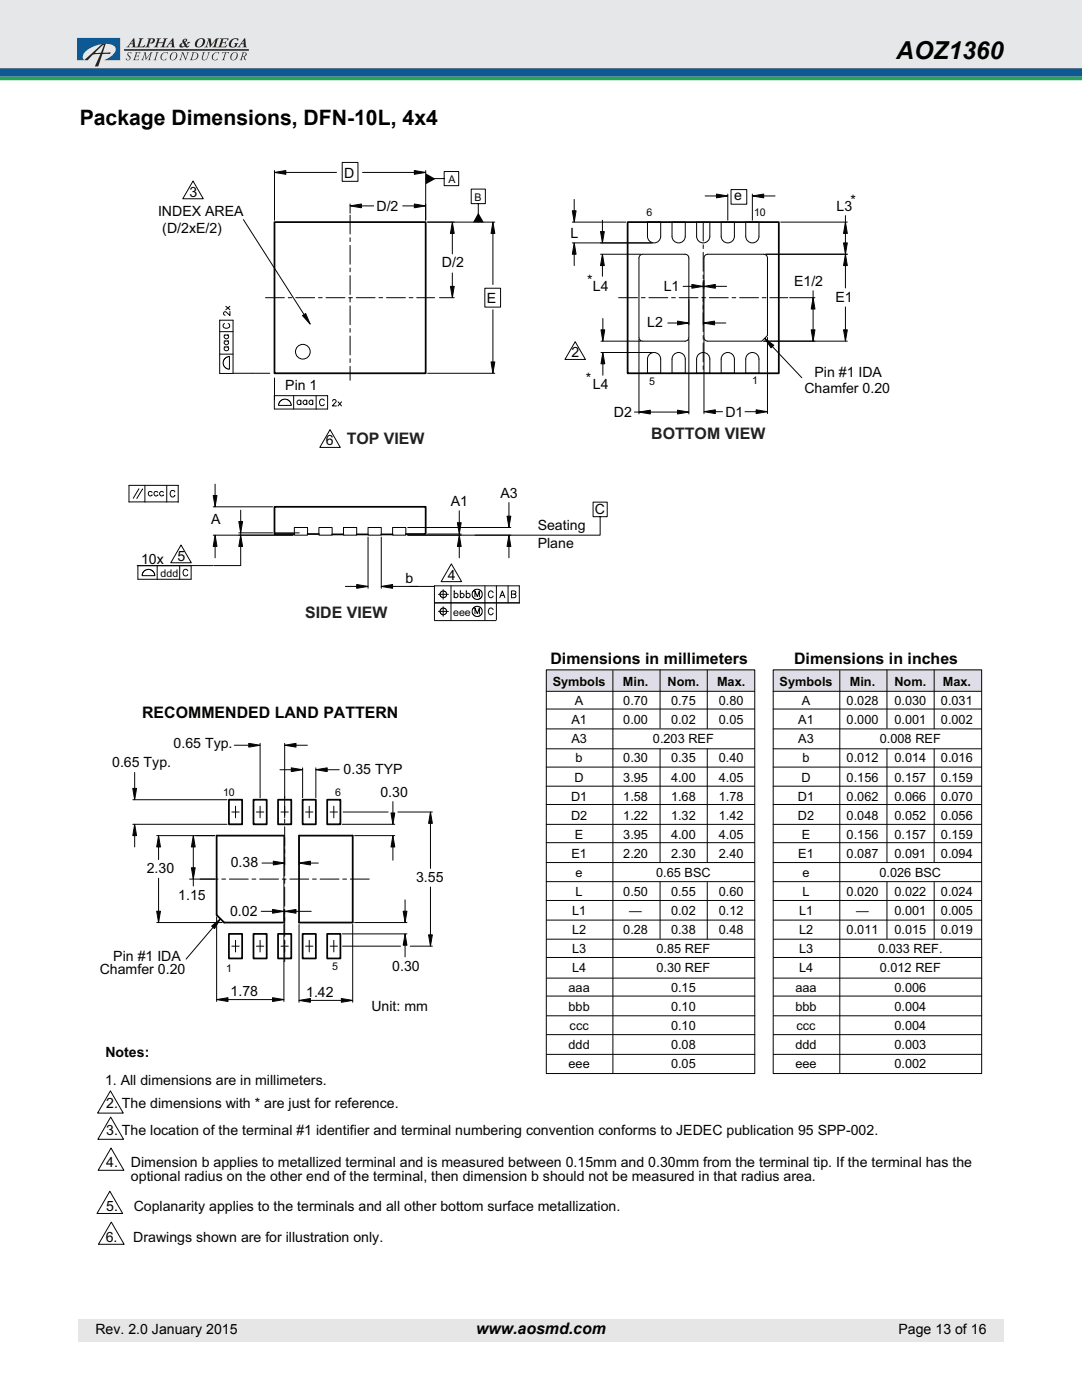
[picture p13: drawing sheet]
<svg xmlns="http://www.w3.org/2000/svg" width="216mm" height="279mm" viewBox="0 0 216 279" stroke-linecap="round" stroke-linejoin="round" font-family="sans-serif">
<defs><g id="words">
<text font-size="4.9" x="178.8" y="11.7">AOZ1360</text>
<text font-size="4.2" x="15.9" y="25">Package Dimensions, DFN-10L, 4x4</text>
<g font-size="3.2" fill="#231f20">
<text x="69.2" y="88.6">TOP VIEW</text>
<text x="130" y="87.6">BOTTOM VIEW</text>
<text x="60.9" y="123.3">SIDE VIEW</text>
</g>
<g font-size="3.2" fill="#040503">
<text x="109.8" y="132.5">Dimensions in millimeters</text>
<text x="158.5" y="132.5">Dimensions in inches</text>
<text x="28.4" y="143.4">RECOMMENDED LAND PATTERN</text>
</g>
<text font-size="3.2" x="95" y="266.2">www.aosmd.com</text>
<g font-size="2.8" fill="#040503">
<text x="68.7" y="35.4">D</text>
<text x="37.8" y="39.3">3</text>
<text x="146.5" y="40">e</text>
<text x="169.7" y="40.9">*</text>
<text x="31.5" y="43.2">INDEX AREA</text>
<text x="32.4" y="46.5">(D/2xE/2)</text>
<text x="75.1" y="42.1">D/2</text>
<text x="113.8" y="47.4">L</text>
<text x="166.9" y="42.2">L3</text>
<text x="88.2" y="53.4">D/2</text>
<text x="117.2" y="56.8">*</text>
<text x="118.3" y="58">L4</text>
<text x="132.4" y="58">L1</text>
<text x="158.4" y="57">E1/2</text>
<text x="97.1" y="60.5">E</text>
<text x="129.2" y="65.4">L2</text>
<text x="166.7" y="60.2">E1</text>
<text x="114" y="71.3">2</text>
<text x="56.9" y="77.8">Pin 1</text>
<text x="116.9" y="76.4">*</text>
<text x="118.3" y="77.6">L4</text>
<text x="162.5" y="75.3">Pin #1 IDA</text>
<text x="122.5" y="83.1">D2</text>
<text x="144.7" y="83.3">D1</text>
<text x="160.5" y="78.3">Chamfer 0.20</text>
<text x="65" y="88.9">6</text>
<text x="89.9" y="101">A1</text>
<text x="99.9" y="99.3">A3</text>
<text x="42.1" y="104.7">A</text>
<text x="107.3" y="105.8">Seating</text>
<text x="118.7" y="102.5">C</text>
<text x="28.2" y="112.5">10x</text>
<text x="35.4" y="111.9">5</text>
<text x="107.3" y="109.3">Plane</text>
<text x="80.9" y="116.3">b</text>
<text x="89.3" y="115.7">4</text>
<text x="34.6" y="149.2">0.65 Typ.</text>
<text x="22.4" y="153.1">0.65 Typ.</text>
<text x="68.6" y="154.5">0.35 TYP</text>
<text x="75.9" y="159">0.30</text>
<text x="46" y="173">0.38</text>
<text x="29.3" y="174.2">2.30</text>
<text x="35.6" y="179.6">1.15</text>
<text x="83" y="176">3.55</text>
<text x="45.9" y="182.8">0.02</text>
<text x="22.6" y="191.7">Pin #1 IDA</text>
<text x="19.9" y="194.4">Chamfer 0.20</text>
<text x="78.3" y="193.7">0.30</text>
<text x="46" y="198.7">1.78</text>
<text x="61.1" y="198.9">1.42</text>
<text x="74.1" y="201.7">Unit: mm</text>
<text x="21" y="211">Notes:</text>
<text x="21" y="216.6">1. All dimensions are in millimeters.</text>
<text x="21.2" y="221.1">2. The dimensions with * are just for reference.</text>
<text x="21.2" y="226.5">3. The location of the terminal #1 identifier and terminal numbering convention conforms to JEDEC publication 95 SPP-002.</text>
<text x="21.2" y="232.9">4.</text>
<text x="26.1" y="232.9">Dimension b applies to metallized terminal and is measured between 0.15mm and 0.30mm from the terminal tip. If the terminal has the</text>
<text x="26.1" y="235.6">optional radius on the other end of the terminal, then dimension b should not be measured in that radius area.</text>
<text x="21.2" y="241.7">5.</text>
<text x="26.7" y="241.7">Coplanarity applies to the terminals and all other bottom surface metallization.</text>
<text x="21.1" y="247.8">6.</text>
<text x="26.6" y="247.8">Drawings shown are for illustration only.</text>
</g>
<g font-size="2.8">
<text x="19" y="266.2">Rev. 2.0 January 2015</text>
<text x="179.3" y="266.2">Page 13 of 16</text>
</g>
<g font-size="2.5" fill="#040503">
<text x="110.3" y="136.9">Symbols</text>
<text x="124.3" y="136.9">Min.</text>
<text x="133.2" y="136.9">Nom.</text>
<text x="143.1" y="136.9">Max.</text>
<text x="155.6" y="136.9">Symbols</text>
<text x="169.6" y="136.9">Min.</text>
<text x="178.5" y="136.9">Nom.</text>
<text x="188.1" y="136.9">Max.</text>
<text x="114.7" y="140.7">A</text>
<text x="124.4" y="140.7">0.70</text>
<text x="133.9" y="140.7">0.75</text>
<text x="143.4" y="140.7">0.80</text>
<text x="160" y="140.7">A</text>
<text x="168.9" y="140.7">0.028</text>
<text x="178.5" y="140.7">0.030</text>
<text x="187.8" y="140.7">0.031</text>
<text x="114" y="144.5">A1</text>
<text x="114" y="148.3">A3</text>
<text x="124.4" y="144.5">0.00</text>
<text x="130.3" y="148.3">0.203 REF</text>
<text x="133.9" y="144.5">0.02</text>
<text x="143.4" y="144.5">0.05</text>
<text x="159.3" y="144.5">A1</text>
<text x="159.3" y="148.3">A3</text>
<text x="168.9" y="144.5">0.000</text>
<text x="175.6" y="148.3">0.008 REF</text>
<text x="178.5" y="144.5">0.001</text>
<text x="187.8" y="144.5">0.002</text>
<text x="114.7" y="156">D</text>
<text x="114.9" y="152.2">b</text>
<text x="124.4" y="152.2">0.30</text>
<text x="124.4" y="156">3.95</text>
<text x="133.9" y="152.2">0.35</text>
<text x="133.9" y="156">4.00</text>
<text x="143.4" y="152.2">0.40</text>
<text x="143.4" y="156">4.05</text>
<text x="159.9" y="156">D</text>
<text x="160.1" y="152.2">b</text>
<text x="168.9" y="152.2">0.012</text>
<text x="168.9" y="156">0.156</text>
<text x="178.5" y="152.2">0.014</text>
<text x="178.5" y="156">0.157</text>
<text x="187.8" y="152.2">0.016</text>
<text x="187.8" y="156">0.159</text>
<text x="113.9" y="159.8">D1</text>
<text x="124.4" y="159.8">1.58</text>
<text x="133.9" y="159.8">1.68</text>
<text x="143.4" y="159.8">1.78</text>
<text x="159.2" y="159.8">D1</text>
<text x="168.9" y="159.8">0.062</text>
<text x="178.5" y="159.8">0.066</text>
<text x="187.8" y="159.8">0.070</text>
<text x="113.9" y="163.6">D2</text>
<text x="114.7" y="167.4">E</text>
<text x="124.4" y="163.6">1.22</text>
<text x="124.4" y="167.4">3.95</text>
<text x="133.9" y="163.6">1.32</text>
<text x="133.9" y="167.4">4.00</text>
<text x="143.4" y="163.6">1.42</text>
<text x="143.4" y="167.4">4.05</text>
<text x="159.2" y="163.6">D2</text>
<text x="160" y="167.4">E</text>
<text x="168.9" y="163.6">0.048</text>
<text x="168.9" y="167.4">0.156</text>
<text x="178.5" y="163.6">0.052</text>
<text x="178.5" y="167.4">0.157</text>
<text x="187.8" y="163.6">0.056</text>
<text x="187.8" y="167.4">0.159</text>
<text x="114" y="171.2">E1</text>
<text x="124.4" y="171.2">2.20</text>
<text x="133.9" y="171.2">2.30</text>
<text x="143.4" y="171.2">2.40</text>
<text x="159.3" y="171.2">E1</text>
<text x="168.9" y="171.2">0.087</text>
<text x="178.5" y="171.2">0.091</text>
<text x="187.8" y="171.2">0.094</text>
<text x="114.9" y="175">e</text>
<text x="114.9" y="178.8">L</text>
<text x="124.4" y="178.8">0.50</text>
<text x="130.9" y="175">0.65 BSC</text>
<text x="133.9" y="178.8">0.55</text>
<text x="143.4" y="178.8">0.60</text>
<text x="160.1" y="175">e</text>
<text x="160.1" y="178.8">L</text>
<text x="168.9" y="178.8">0.020</text>
<text x="175.5" y="175">0.026 BSC</text>
<text x="178.5" y="178.8">0.022</text>
<text x="187.8" y="178.8">0.024</text>
<text x="114.2" y="182.6">L1</text>
<text x="125.6" y="182.6">—</text>
<text x="133.9" y="182.6">0.02</text>
<text x="143.4" y="182.6">0.12</text>
<text x="159.4" y="182.6">L1</text>
<text x="170.8" y="182.6">—</text>
<text x="178.5" y="182.6">0.001</text>
<text x="187.8" y="182.6">0.005</text>
<text x="114.2" y="186.4">L2</text>
<text x="114.2" y="190.3">L3</text>
<text x="124.4" y="186.4">0.28</text>
<text x="131" y="190.3">0.85 REF</text>
<text x="133.9" y="186.4">0.38</text>
<text x="143.4" y="186.4">0.48</text>
<text x="159.4" y="186.4">L2</text>
<text x="159.4" y="190.3">L3</text>
<text x="168.9" y="186.4">0.011</text>
<text x="175.2" y="190.3">0.033 REF.</text>
<text x="178.5" y="186.4">0.015</text>
<text x="187.8" y="186.4">0.019</text>
<text x="113.5" y="197.9">aaa</text>
<text x="114.2" y="194.1">L4</text>
<text x="131" y="194.1">0.30 REF</text>
<text x="133.9" y="197.9">0.15</text>
<text x="158.7" y="197.9">aaa</text>
<text x="159.4" y="194.1">L4</text>
<text x="175.6" y="194.1">0.012 REF</text>
<text x="178.5" y="197.9">0.006</text>
<text x="113.5" y="201.7">bbb</text>
<text x="133.9" y="201.7">0.10</text>
<text x="158.7" y="201.7">bbb</text>
<text x="178.5" y="201.7">0.004</text>
<text x="113.5" y="209.3">ddd</text>
<text x="113.7" y="205.5">ccc</text>
<text x="133.9" y="205.5">0.10</text>
<text x="133.9" y="209.3">0.08</text>
<text x="158.7" y="209.3">ddd</text>
<text x="158.9" y="205.5">ccc</text>
<text x="178.5" y="205.5">0.004</text>
<text x="178.5" y="209.3">0.003</text>
<text x="113.5" y="213.1">eee</text>
<text x="133.9" y="213.1">0.05</text>
<text x="158.7" y="213.1">eee</text>
<text x="178.5" y="213.1">0.002</text>
</g>
<g font-size="2.1" fill="#040503">
<text x="89.5" y="36.6">A</text>
<text x="94.7" y="40">B</text>
<text x="129" y="43.2">6</text>
<text x="150.5" y="43.1">10</text>
<text x="129.5" y="76.8">5</text>
<text x="150.1" y="76.7">1</text>
<text x="32" y="115.1">ddd</text>
<text x="90.4" y="122.9">eee</text>
<text x="44.5" y="158.8">10</text>
<text x="66.9" y="158.9">6</text>
<text x="45.1" y="193.9">1</text>
<text x="66.3" y="193.6">5</text>
</g>
</g></defs>
<path d="M-.1 14.4h216" fill="none" stroke="#0d5994" stroke-width="1.8" stroke-linecap="butt"/>
<path d="M-.1 -.1h216v13.7h-216z" fill="#e6e7e9"/>
<g fill="#232122">
<path d="M27.7 7.6h.9a1.05 1.05 0 0 0-.5 1l-.3 .7h.7l.5-.4-.2 .5h-1.7a.6 .6 0 0 0 .5-.6l.3-1z"/>
<path d="M29.5 7.6l.4 .1a.68 .68 0 0 1 1 .3l-.4 .6a.32 .32 0 0 1-.3 .1 .32 .32 0 0 1-.2-.2 .36 .36 0 0 0 .5-.3 .36 .36 0 0 0-.4-.3l-.5 1.4h.3v.1l-.9 .1 .1-.2a1.91 1.91 0 0 0 .6-1.5l-.3-.1z"/>
<path d="M31.3 7.7h.9l-.4 .1-.1 .7 .9-.1 .2-.6-.2-.1h.9l-.4 .2-.4 1.4 .2 .1h-.9l.3-.1 .2-.7h-.1h-.8l-.2 .7 .2 .1h-.9l.3-.1 .3-1 .1-.5z"/>
<path d="M41.4 7.7h.6l.2 1.2 .8-1.1a.48 .48 0 0 1 .7-.1l-.3 .2-.4 1.4 .2 .2-.9-.1 .4-.2 .3-1.2-1.1 1.5h-.1l-.1-1.5-.4 1.2 .2 .3h-.7l.4-.4 .3-1 .1-.3z"/>
<path d="M43.9 7.7h1.7l-.1 .4-.2-.3h-.7l-.3 .7h.5l.4-.3-.2 .7-.2-.3h-.5l-.1 .7a1.17 1.17 0 0 0 1.1-.4l-.2 .6h-1.7l.4-.3 .4-1.3-.3-.1z"/>
<path d="M46.1 8a1.31 1.31 0 0 1 1.5-.2l-.2 .3a.58 .58 0 0 0-.6-.3 .58 .58 0 0 0-.5 .4 .66 .66 0 0 0 .1 1.2 .49 .49 0 0 0 .6-.6l-.2-.2h.8l-.2 .1a.94 .94 0 0 1-.8 .8 .94 .94 0 0 1-1-.6l.1-.4z"/>
<path d="M25.5 10.5h.7l-.1 .3a.31 .31 0 0 0-.3-.3 .31 .31 0 0 0-.3 .3 .31 .31 0 0 0 .3 .3 .49 .49 0 0 1 .1 .8 .49 .49 0 0 1-.8-.2l.1-.1a.35 .35 0 0 0 .5 .3 .35 .35 0 0 0 0-.6 .49 .49 0 0 1-.2-.8z"/>
<path d="M27 10.4h1l-.1 .4-.1-.3h-.5l-.1 .6 .5-.1-.1 .4-.1-.2h-.4l-.1 .4-.1 .2 .2 .1h.4l.2-.2-.1 .3h-1.1l.3-.2 .3-1.2z"/>
<path d="M28.7 10.4h.4l.1 1.2 .9-1.2h.4l-.2 .2-.3 1-.1 .3 .2 .1h-.6l.2-.1 .4-1.2-1 1.3-.2-1.3-.4 1.2 .2 .1h-.5l.2-.2 .4-1.1z"/>
<path d="M31.1 10.4l.6 .1-.2 .1-.4 1.1-.1 .2 .2 .1h-.6l.3-.2 .3-1.2z"/>
<path d="M32.4 10.7l.4-.3h.5l.2 .1-.1 .2a.61 .61 0 0 0-.7-.2 .61 .61 0 0 0-.4 .6 .54 .54 0 0 0 .2 .8 .54 .54 0 0 0 .7-.3 .62 .62 0 0 1-.5 .5 .62 .62 0 0 1-.6-.4l-.1-.5z"/>
<path d="M36.2 10.4h.4l.5 1.3 .3-1.1-.2-.1h.6l-.3 .1-.4 1.4-.7-1.4-.3 1.3 .2 .1h-.6l.3-.2 .3-1v-.3z"/>
<path d="M40.4 10.4l.6 .1-.3 .1-.2 .7a.45 .45 0 0 0 .3 .7 .45 .45 0 0 0 .5-.5l.3-.9-.2-.1 .5-.1-.2 .3a1.24 1.24 0 0 1-.9 1.3 .45 .45 0 0 1-.5-.1 .45 .45 0 0 1 0-.5l.2-.8z"/>
<path d="M42.6 10.7l.6-.3 .6 .1-.2 .3v-.2a.79 .79 0 0 0-1 .3 .79 .79 0 0 0 .2 1.1l.4-.1 .3-.3a.62 .62 0 0 1-.7 .4 .62 .62 0 0 1-.5-.4v-.4z"/>
<path d="M44.4 10.4h1.3l-.1 .4-.1-.3h-.4l-.4 1.4 .2 .1h-.6l.2-.2 .4-1.2-.4-.1-.2 .2z"/>
<path d="M26.7 7.6h.1l.1 1.4 .2 .5-.9-.1 .3-.1v-.5h-.5l-.3 .5h.2v.1l-.7 .1 .3-.3zM26.4 8.1l-.3 .6h.4z"/>
<path d="M34.4 7.6h.2l.1 1.6 .2 .3-.9-.1 .3-.1v-.5h-.5l-.3 .5 .2 .1-.7 .1 .3-.3zM34.2 8.1l-.3 .6h.4z"/>
<path d="M36.5 7.9a.41 .41 0 0 1 .5-.2 .41 .41 0 0 1 .3 .5l-.4 .2 .3 .5 .3-.3-.1-.2h.6l-.8 .6 .2 .2h.4a.5 .5 0 0 1-.9 .1 .62 .62 0 0 1-.6 .2 .62 .62 0 0 1-.5-.4l.2-.4 .5-.2-.1-.3zM36.3 8.7a.31 .31 0 0 0 0 .5 .31 .31 0 0 0 .5-.1l-.3-.5zM36.8 7.9a.18 .18 0 0 0 0 .3 .18 .18 0 0 0 .3-.1l-.1-.2z"/>
<path d="M39.3 8a.94 .94 0 0 1 1.6 .1 1.22 1.22 0 0 1-.6 1.2 1.22 1.22 0 0 1-1.4-.2 1.16 1.16 0 0 1 .4-1.1zM39.7 7.9l-.3 .6a.53 .53 0 0 0 .1 .8 .53 .53 0 0 0 .8-.3 .97 .97 0 0 0 .1-1.2h-.4z"/>
<path d="M48.8 7.6h.1l.1 1a.6 .6 0 0 0 .3 .8h-1l.3-.1v-.5h-.5l-.3 .5 .2 .1-.7 .1 .4-.3zM48.6 8.1l-.4 .6h.4z"/>
<path d="M34.3 10.6a.7 .7 0 0 1 1 .1 .7 .7 0 0 1-.2 1 .7 .7 0 0 1-1.1 .2 .7 .7 0 0 1 .1-1.1zM34.5 10.6a.76 .76 0 0 0 0 1.4 .91 .91 0 0 0 .4-1.5z"/>
<path d="M38.3 10.5a.85 .85 0 0 1 .9 0 .85 .85 0 0 1 .4 .8 1.29 1.29 0 0 1-1.7 .7l.2-.1 .3-1.2zM38.7 10.5l-.4 1.3a.73 .73 0 0 0 .9-.3 .73 .73 0 0 0-.3-1z"/>
<path d="M46.3 10.6a.73 .73 0 0 1 1.1 .2 .73 .73 0 0 1-.4 1.1 .73 .73 0 0 1-1-.3 .73 .73 0 0 1 .3-1zM46.5 10.6a.75 .75 0 0 0-.4 .7 .75 .75 0 0 0 .4 .7 .9 .9 0 0 0 .5-1.5z"/>
<path d="M48.3 10.5l.5-.1a.41 .41 0 0 1 .4 .5 .41 .41 0 0 1-.4 .4l.3 .7-.3-.1-.3-.6-.3 .5 .2 .2h-.6l.2-.2 .4-1.2zM48.6 10.5l-.2 .6a.34 .34 0 0 0 .6-.1 .34 .34 0 0 0-.4-.5z"/>
<path d="M19.3 10.2l1.5-1.3-.7 1.6h-1.1zM16.8 12h.7l.2-.2a2.04 2.04 0 0 1 2.3-1l-1.1 2.5h.7l.8-2.5h1.5l.2-.4-1.6 .1 .6-1.8-.8 .1z"/>
</g>
<path d="M24.8 10h24.8" fill="none" stroke="#232122" stroke-width=".32"/>
<path d="M15.4 7.6h8.6v4.4h-3.2a3.1 3.1 0 0 0 2.3-2.3 1.85 1.85 0 0 0-2.2-.9 5.3 5.3 0 0 0-4.3 2.2l-.1 .6 .3 .4h-1.4z" fill="#18508f"/>
<path d="M-.1 15.7h216" fill="none" stroke="#20a656" stroke-width=".71" stroke-linecap="butt"/>
<path d="M15.6 263.2h184.6v4.5h-184.6z" fill="#e6e6e6"/>
<path d="M19.3 32.3h176.7v216.5h-176.7z" fill="#fff"/>
<path d="M38.5 36.1l2.1 3.6h-4.1zM114.8 68.2l2 3.5h-4.1zM65.9 85.8l2 3.5h-4.1zM36.1 108.8l2.1 3.5h-4.1zM90.1 112.5l2 3.6h-4.1zM22 217.7l2.6 4.4h-5.1zM21.9 237.7l2.6 4.5h-5.1zM22.1 222.9l2.6 4.5h-5.2zM22.2 229.1l2.5 4.5h-5.1zM22.2 243.9l2.6 4.4h-5.2z" fill="none" stroke="#040503" stroke-width=".2"/>
<g fill="#040503">
<path d="M95.4 42.5l1.1 1.9h-2.1z"/>
<path d="M85 34.6l1.9 1.1-1.9 1.1z"/>
</g>
<g fill="none" stroke="#040503" stroke-width=".2">
<path d="M85.3 44.3h13.4M95.4 40.6h1.4v-2.9h-2.8v2.9h1.4v3.7M85.3 74.5h13.4M98.4 61.8v11.1M27.7 97.5l-1.1 1.9M28.4 97.6l-1.1 1.9M28.9 96.9v3.3M30.4 98.3a.42 .42 0 0 0-.7-.1 .42 .42 0 0 0 0 .6 .42 .42 0 0 0 .7 0M31.5 98.3a.42 .42 0 0 0-.6-.1 .42 .42 0 0 0 0 .6 .42 .42 0 0 0 .6 0M32.6 98.3a.42 .42 0 0 0-.6-.1 .42 .42 0 0 0 0 .6 .42 .42 0 0 0 .6 0M33.3 96.9v3.3M34.9 98.2a.53 .53 0 0 0-.8-.3 .53 .53 0 0 0-.2 .8 .48 .48 0 0 0 .4 .5 .48 .48 0 0 0 .6-.3"/>
<path d="M35.6 96.9v3.3h-9.9M35.6 96.9h-9.9v3.3M58.7 105.3h2.7v1.5h-2.7z"/>
</g>
<path d="M58.7 106.6h-3.9v-5.5h30.1v5.5h-3.9M61.4 106.6h2.2M71.2 106.7h2.2M76.1 106.7h2.2" fill="none" stroke="#040503" stroke-width=".35"/>
<path d="M98.4 44.3l.3 2.3h-.7z" fill="#040503"/>
<path d="M98.4 44.3l.3 2.3h-.7z" fill="none" stroke="#040503" stroke-width=".2"/>
<path d="M98 72.2h.7l-.3 2.3z" fill="#040503"/>
<path d="M85.3 44.3h5.3M87.7 59.4h2.9M90.3 54.5v3.1M98 72.2h.7l-.3 2.3z" fill="none" stroke="#040503" stroke-width=".2"/>
<path d="M90.3 44.3l.3 2.3h-.7z" fill="#040503"/>
<path d="M90.3 44.3l.3 2.3h-.7z" fill="none" stroke="#040503" stroke-width=".2"/>
<path d="M89.9 57.1h.7l-.3 2.3z" fill="#040503"/>
<path d="M89.9 57.1h.7l-.3 2.3zM46.6 74.5h7.2M54.8 75.4v4.4M42.9 96.6v2.3M42.5 101.1h11.9M42.5 106.8h16M42.9 109.1v2.2" fill="none" stroke="#040503" stroke-width=".2"/>
<path d="M42.5 98.9h.8l-.4 2.2z" fill="#040503"/>
<path d="M42.5 98.9h.8l-.4 2.2z" fill="none" stroke="#040503" stroke-width=".2"/>
<path d="M42.9 106.8l.4 2.3h-.8z" fill="#040503"/>
<path d="M42.9 106.8l.4 2.3h-.8zM47.7 106.3h6.7M47.7 106.8h10.7M48 101.8v2.3M48 106.3v.5M48 109.1v3.8" fill="none" stroke="#040503" stroke-width=".2"/>
<path d="M47.7 104.1h.7l-.4 2.2z" fill="#040503"/>
<path d="M47.7 104.1h.7l-.4 2.2z" fill="none" stroke="#040503" stroke-width=".2"/>
<path d="M48 106.8l.4 2.3h-.7z" fill="#040503"/>
<path d="M84.9 35.6h3.7v-1.4h2.9v2.9h-2.9v-1.5M27.4 112.9h15.1M42.6 112.9h5.4M48 106.8l.4 2.3h-.7zM81.4 105.3h20.5M81.4 106.8h20.5M101.6 100.3v2.7M101.6 109.1v2.2" fill="none" stroke="#040503" stroke-width=".2"/>
<path d="M101.6 106.8l.3 2.3h-.7z" fill="#040503"/>
<path d="M101.6 106.8l.3 2.3h-.7z" fill="none" stroke="#040503" stroke-width=".2"/>
<path d="M101.2 103h.7l-.3 2.3z" fill="#040503"/>
<path d="M68.9 117h2.3M73.4 107.2v10.2M76.1 107.2v10.2M78.3 117h5.1M101.2 103h.7l-.3 2.3zM119.8 103.1h1.4v-2.9h-2.9v2.9h1.5v3.7h-25" fill="none" stroke="#040503" stroke-width=".2"/>
<path d="M71.2 116.7l2.2 .3-2.2 .4z" fill="#040503"/>
<path d="M71.2 116.7l2.2 .3-2.2 .4z" fill="none" stroke="#040503" stroke-width=".2"/>
<path d="M76.1 117l2.2-.3v.7z" fill="#040503"/>
<path d="M140.7 39.1h2.3M145.2 38.7v5.3M145.9 37.8h3.1v3h-3.1zM150.1 38.7v5.3M152.4 39.1h2.2M76.1 117l2.2-.3v.7zM81.7 117h5" fill="none" stroke="#040503" stroke-width=".2"/>
<path d="M143 38.7l2.2 .4-2.2 .4z" fill="#040503"/>
<path d="M143 38.7l2.2 .4-2.2 .4z" fill="none" stroke="#040503" stroke-width=".2"/>
<path d="M150.1 39.1l2.3-.4v.8z" fill="#040503"/>
<path d="M114.6 39.8v2.3M150.1 39.1l2.3-.4v.8zM114.2 44.3h10.7M114.2 48.5h15.9M114.6 50.7v2.3" fill="none" stroke="#040503" stroke-width=".2"/>
<path d="M114.6 48.5l.4 2.2h-.8z" fill="#040503"/>
<path d="M114.6 48.5l.4 2.2h-.8z" fill="none" stroke="#040503" stroke-width=".2"/>
<path d="M114.2 42.1h.8l-.4 2.2z" fill="#040503"/>
<path d="M114.2 42.1h.8l-.4 2.2zM152.8 50.7h16.3M152.4 68.1h16.7M168.7 61.3v4.9" fill="none" stroke="#040503" stroke-width=".2"/>
<path d="M168.7 50.7l.4 2.3h-.8z" fill="#040503"/>
<path d="M168.7 50.7l.4 2.3h-.8z" fill="none" stroke="#040503" stroke-width=".2"/>
<path d="M168.3 65.8h.8l-.4 2.3z" fill="#040503"/>
<path d="M127.5 67.7v14.9M137.5 67.7v14.9M168.3 65.8h.8l-.4 2.3zM126.6 82.2h9.7" fill="none" stroke="#040503" stroke-width=".2"/>
<path d="M127.5 82.2l2.3-.3v.7z" fill="#040503"/>
<path d="M127.5 82.2l2.3-.3v.7z" fill="none" stroke="#040503" stroke-width=".2"/>
<path d="M135.2 81.9l2.3 .3-2.3 .4z" fill="#040503"/>
<path d="M140.5 67.7v14.8M153.1 67.3v15.2M135.2 81.9l2.3 .3-2.3 .4zM141.6 82.2h2.6" fill="none" stroke="#040503" stroke-width=".2"/>
<path d="M140.5 82.2l2.2-.4v.7z" fill="#040503"/>
<path d="M140.5 82.2l2.2-.4v.7z" fill="none" stroke="#040503" stroke-width=".2"/>
<path d="M150.9 81.8l2.2 .4-2.2 .3z" fill="#040503"/>
<path d="M150.9 81.8l2.2 .4-2.2 .3z" fill="none" stroke="#040503" stroke-width=".2"/>
<path d="M152.6 67.5l1.8 1.4-.5 .5z" fill="#040503"/>
<g fill="none" stroke="#040503" stroke-width=".2">
<path d="M136.3 57.1h1.8M140.3 57.1h.2M140.3 56v1.5M140.5 56v1.5M142.7 57.1h2.3M152.6 67.5l1.8 1.4-.5 .5zM154.1 69.2l5.9 6.2"/>
<circle cx="60.4" cy="70.2" r="1.47"/>
</g>
<path d="M140.5 57.1l2.2-.3v.7z" fill="#040503"/>
<path d="M140.5 57.1l2.2-.3v.7z" fill="none" stroke="#040503" stroke-width=".2"/>
<path d="M138.1 56.8l2.2 .3-2.2 .4z" fill="#040503"/>
<path d="M138.1 56.8l2.2 .3-2.2 .4zM152.8 50.7h16.3M155.8 44.3h13.3M168.7 43v5.5" fill="none" stroke="#040503" stroke-width=".2"/>
<path d="M168.7 44.3l.4 2.3h-.8z" fill="#040503"/>
<path d="M168.7 44.3l.4 2.3h-.8z" fill="none" stroke="#040503" stroke-width=".2"/>
<path d="M168.3 48.5h.8l-.4 2.2z" fill="#040503"/>
<path d="M168.3 48.5h.8l-.4 2.2zM119.9 70.3h10.2M119.9 68.1h8M120.3 63.6v2.2M120.3 72.6v2.3" fill="none" stroke="#040503" stroke-width=".2"/>
<path d="M119.9 65.8h.8l-.4 2.3z" fill="#040503"/>
<path d="M119.9 65.8h.8l-.4 2.3z" fill="none" stroke="#040503" stroke-width=".2"/>
<path d="M120.3 70.3l.4 2.3h-.8z" fill="#040503"/>
<path d="M120.3 70.3l.4 2.3h-.8zM63.6 105.3h2.7v1.5h-2.7zM73.4 105.3h2.7v1.5h-2.7zM78.3 105.3h2.7v1.5h-2.7z" fill="none" stroke="#040503" stroke-width=".2"/>
<path d="M60.4 63l.6-.4 .9 2.1z" fill="#040503"/>
<path d="M48.6 43.8l12.1 19M119.8 48.5h10.3M119.8 50.7h8.1M120.2 44v2.2M120.2 53v2.1M60.4 63l.6-.4 .9 2.1z" fill="none" stroke="#040503" stroke-width=".2"/>
<path d="M119.8 46.2h.8l-.4 2.3z" fill="#040503"/>
<path d="M119.8 46.2h.8l-.4 2.3z" fill="none" stroke="#040503" stroke-width=".2"/>
<path d="M120.2 50.7l.4 2.3h-.8z" fill="#040503"/>
<path d="M120.2 50.7l.4 2.3h-.8zM55.9 153.6h2.2M60.4 153.2v6M63 153.2v6M65.3 153.6h2.4" fill="none" stroke="#040503" stroke-width=".2"/>
<path d="M58.1 153.2l2.3 .4-2.3 .4z" fill="#040503"/>
<path d="M58.1 153.2l2.3 .4-2.3 .4z" fill="none" stroke="#040503" stroke-width=".2"/>
<path d="M63 153.6l2.3-.4v.8z" fill="#040503"/>
<path d="M63 153.6l2.3-.4v.8zM52.3 172.2h2.2M56.8 167.1v5.5M59.7 167.1v5.5M61.9 172.2h1.6" fill="none" stroke="#040503" stroke-width=".2"/>
<path d="M54.5 171.9l2.3 .3-2.3 .4z" fill="#040503"/>
<path d="M54.5 171.9l2.3 .3-2.3 .4z" fill="none" stroke="#040503" stroke-width=".2"/>
<path d="M59.7 172.2l2.2-.3v.7z" fill="#040503"/>
<path d="M69.9 40.7v1.9M72.1 41.1h2.5M84.9 40.7v3.3M127.7 51l.6-.3h8.4a.75 .75 0 0 1 .8 .8v15.8a.75 .75 0 0 1-.8 .8h-8.4a.75 .75 0 0 1-.8-.8v-15.8zM140.7 51l.5-.3h11.2a.75 .75 0 0 1 .7 .8v15.5l-1.1 1.1h-10.8a.75 .75 0 0 1-.7-.8v-15.8zM59.7 172.2l2.2-.3v.7z" fill="none" stroke="#040503" stroke-width=".2"/>
<path d="M54.8 44.3h30.1v30.2h-30.1zM125.2 44.3h30.2v30.2h-30.2z" fill="none" stroke="#040503" stroke-width=".35"/>
<path d="M148.8 44.3h2.6" fill="none" stroke="#74bf43" stroke-width=".2"/>
<path d="M53 59.4h33.7M69.9 42.9v33" fill="none" stroke="#040503" stroke-width=".2" stroke-dasharray="3.8 .8 .8 .8"/>
<path d="M69.9 41.1l2.2-.4v.8z" fill="#040503"/>
<path d="M69.9 41.1l2.2-.4v.8z" fill="none" stroke="#040503" stroke-width=".2"/>
<path d="M82.7 40.7l2.2 .4-2.2 .4z" fill="#040503"/>
<path d="M54.8 34v10M56.6 34.4h10.6M84.9 34v10M82.7 40.7l2.2 .4-2.2 .4z" fill="none" stroke="#040503" stroke-width=".2"/>
<path d="M54.8 34.4l2.2-.4v.8z" fill="#040503"/>
<path d="M54.8 34.4l2.2-.4v.8z" fill="none" stroke="#040503" stroke-width=".2"/>
<path d="M82.7 34l2.2 .4-2.2 .4z" fill="#040503"/>
<g fill="none" stroke="#040503" stroke-width=".2">
<path d="M68.3 32.4h3.1v3.8h-3.1zM82.7 34l2.2 .4-2.2 .4zM96.7 57.5h3.2v3.8h-3.2zM129.2 44.3h2.6v2.9a1.32 1.32 0 0 1-1.3 1.3 1.32 1.32 0 0 1-1.3-1.3zM129.2 44.3h2.6M134.1 44.3h2.6v2.9a1.32 1.32 0 0 1-1.3 1.3 1.32 1.32 0 0 1-1.3-1.3zM139 44.3h2.6v2.9a1.32 1.32 0 0 1-1.3 1.3 1.32 1.32 0 0 1-1.3-1.3zM143.9 44.3h2.6v2.9a1.32 1.32 0 0 1-1.3 1.3 1.32 1.32 0 0 1-1.3-1.3zM148.8 44.3h2.6v2.9a1.32 1.32 0 0 1-1.3 1.3 1.32 1.32 0 0 1-1.3-1.3zM129.4 70.9a1.32 1.32 0 0 1 1.5-.5 1.32 1.32 0 0 1 .9 1.3v2.8h-2.6v-2.8zM134.4 70.9a1.32 1.32 0 0 1 1.4-.5 1.32 1.32 0 0 1 .9 1.3v2.8h-2.6v-2.8zM139.3 70.9a1.32 1.32 0 0 1 1.4-.5 1.32 1.32 0 0 1 .9 1.3v2.8h-2.6v-2.8z"/>
<path d="M144.2 70.9a1.32 1.32 0 0 1 1.4-.5 1.32 1.32 0 0 1 .9 1.3v2.8h-2.6v-2.8zM149.1 70.9a1.32 1.32 0 0 1 1.4-.5 1.32 1.32 0 0 1 .9 1.3v2.8h-2.6v-2.8zM68.5 105.3h2.7v1.5h-2.7zM78.4 160v2.2M56.7 166.8v17.3M68.3 164.5h10.5M70.8 166.8h8M78.4 169v2.7"/>
</g>
<path d="M123.4 59.4h33.8M140.3 44.3v30.2M56.8 159v32.9M73.7 175.4h-33.8" fill="none" stroke="#040503" stroke-width=".2" stroke-dasharray="3.8 .8 .8 .8"/>
<path d="M66.3 106.7h2.2M43.2 166.8h13.5M70.4 166.8h-10.7v17.3h10.7M44.7 184.1h12" fill="none" stroke="#040503" stroke-width=".35"/>
<path d="M78 162.2h.8l-.4 2.3z" fill="#040503"/>
<path d="M78 162.2h.8l-.4 2.3z" fill="none" stroke="#040503" stroke-width=".2"/>
<path d="M78.4 166.8l.4 2.2h-.8z" fill="#040503"/>
<path d="M78.4 166.8l.4 2.2h-.8zM80.8 179.6v2.3M68.3 186.4h12.9M70.8 184.1h10.4M80.8 188.6v2.4" fill="none" stroke="#040503" stroke-width=".2"/>
<path d="M80.4 181.9h.8l-.4 2.2z" fill="#040503"/>
<path d="M80.4 181.9h.8l-.4 2.2z" fill="none" stroke="#040503" stroke-width=".2"/>
<path d="M80.8 186.4l.4 2.2h-.8z" fill="#040503"/>
<path d="M52.1 181.9h2.3M56.7 181.5v2.2M56.7 181.9h.1M56.8 181.5v2.2M59.1 181.9h3M80.8 186.4l.4 2.2h-.8z" fill="none" stroke="#040503" stroke-width=".2"/>
<path d="M54.4 181.5l2.3 .4-2.3 .4z" fill="#040503"/>
<path d="M54.4 181.5l2.3 .4-2.3 .4z" fill="none" stroke="#040503" stroke-width=".2"/>
<path d="M56.8 181.9l2.3-.4v.8z" fill="#040503"/>
<path d="M56.8 181.9l2.3-.4v.8z" fill="none" stroke="#040503" stroke-width=".2"/>
<path d="M42.2 184.8l1.8-1.4-1.2 1.9z" fill="#040503"/>
<path d="M42.2 184.8l1.8-1.4-1.2 1.9zM42.5 185.1l-5.4 6.3M43.2 183v16.9M45.5 199.5h8.9M56.7 184.5v15.4" fill="none" stroke="#040503" stroke-width=".2"/>
<path d="M54.4 199.1l2.3 .4-2.3 .4z" fill="#040503"/>
<path d="M54.4 199.1l2.3 .4-2.3 .4z" fill="none" stroke="#040503" stroke-width=".2"/>
<path d="M43.2 199.5l2.3-.4v.8z" fill="#040503"/>
<path d="M43.2 199.5l2.3-.4v.8zM59.7 184.5v15.5M61.9 199.7h6.2M70.4 184.5v15.5" fill="none" stroke="#040503" stroke-width=".2"/>
<path d="M68.1 199.3l2.3 .4-2.3 .3z" fill="#040503"/>
<path d="M68.1 199.3l2.3 .4-2.3 .3z" fill="none" stroke="#040503" stroke-width=".2"/>
<path d="M59.7 199.7l2.2-.4v.7z" fill="#040503"/>
<path d="M31.3 166.8h11.5M31.6 175.3v7.2M31.3 184.1h13.1M59.7 199.7l2.2-.4v.7z" fill="none" stroke="#040503" stroke-width=".2"/>
<path d="M31.6 166.8l.4 2.2h-.7z" fill="#040503"/>
<path d="M31.6 166.8l.4 2.2h-.7z" fill="none" stroke="#040503" stroke-width=".2"/>
<path d="M31.3 181.9h.7l-.4 2.2z" fill="#040503"/>
<path d="M26.5 159.6h18.8M26.9 154.2v3.1M26.5 164.5h18.8M26.9 166.8v2.2M31.3 181.9h.7l-.4 2.2z" fill="none" stroke="#040503" stroke-width=".2"/>
<path d="M26.9 164.5l.3 2.3h-.7z" fill="#040503"/>
<path d="M26.9 164.5l.3 2.3h-.7z" fill="none" stroke="#040503" stroke-width=".2"/>
<path d="M26.5 157.3h.7l-.3 2.3z" fill="#040503"/>
<path d="M26.5 157.3h.7l-.3 2.3zM46.8 148.7h2.8M51.9 148.4v10.8M56.8 148.4v10.8M59.1 148.7h2.2" fill="none" stroke="#040503" stroke-width=".2"/>
<path d="M56.8 148.7l2.3-.3v.7z" fill="#040503"/>
<path d="M56.8 148.7l2.3-.3v.7z" fill="none" stroke="#040503" stroke-width=".2"/>
<path d="M49.6 148.4l2.3 .3-2.3 .4z" fill="#040503"/>
<g fill="none" stroke="#040503" stroke-width=".2">
<path d="M49.6 148.4l2.3 .3-2.3 .4zM37.8 175.4h5M38.6 168.5v8.3M39.1 166.8h3.7M46.3 162.1h1.4M47 160.9v2.3M51.2 162.1h1.4M51.9 160.9v2.3M56.1 162.1h1.4M56.8 160.9v2.3M61 162.1h1.4M61.7 160.9v2.3"/>
<path d="M65.9 162.1h1.4M66.6 160.9v2.3M46.3 188.8h1.4M47 187.7v2.3M51.2 188.8h1.4M51.9 187.7v2.3M56.1 188.8h1.4M56.8 187.7v2.3M61 188.8h1.4M61.7 187.7v2.3M65.9 188.8h1.4M66.6 187.7v2.3"/>
</g>
<path d="M45.7 159.6h2.6v4.9h-2.6zM50.6 159.6h2.6v4.9h-2.6zM55.5 159.6h2.6v4.9h-2.6zM60.4 159.6h2.6v4.9h-2.6zM65.3 159.6h2.6v4.9h-2.6zM43.2 166.8v15.8l1.5 1.5M70.4 166.8v17.3M45.7 186.4h2.6v4.9h-2.6zM50.6 186.4h2.6v4.9h-2.6zM55.5 186.4h2.6v4.9h-2.6zM60.4 186.4h2.6v4.9h-2.6zM65.3 186.4h2.6v4.9h-2.6z" fill="none" stroke="#040503" stroke-width=".35"/>
<path d="M38.6 166.8l.3 2.2h-.7z" fill="#040503"/>
<path d="M38.6 166.8l.3 2.2h-.7z" fill="none" stroke="#040503" stroke-width=".2"/>
<path d="M38.2 173.2h.7l-.3 2.2z" fill="#040503"/>
<path d="M38.2 173.2h.7l-.3 2.2zM79.4 162.1h6.9M85.9 177v10.3M81.9 188.8h4.4" fill="none" stroke="#040503" stroke-width=".2"/>
<path d="M85.9 162.1l.4 2.2h-.8z" fill="#040503"/>
<path d="M85.9 162.1l.4 2.2h-.8z" fill="none" stroke="#040503" stroke-width=".2"/>
<path d="M85.5 186.6h.8l-.4 2.2z" fill="#040503"/>
<path d="M54.8 106.3h4.9M81.4 106.8h10.6M85.3 106.6h6.7M91.6 101.9v2.4M91.6 106.6v.2M91.6 109.1v2.2M85.5 186.6h.8l-.4 2.2z" fill="none" stroke="#040503" stroke-width=".2"/>
<path d="M91.6 106.8l.4 2.3h-.7z" fill="#040503"/>
<path d="M91.6 106.8l.4 2.3h-.7z" fill="none" stroke="#040503" stroke-width=".2"/>
<path d="M91.3 104.3h.7l-.4 2.3z" fill="#040503"/>
<path d="M157.6 59.4h5M162.2 58v8.3M152.4 68.1h10.2M91.3 104.3h.7l-.4 2.3z" fill="none" stroke="#040503" stroke-width=".2"/>
<path d="M162.2 59.4l.4 2.3h-.7z" fill="#040503"/>
<path d="M162.2 59.4l.4 2.3h-.7z" fill="none" stroke="#040503" stroke-width=".2"/>
<path d="M161.9 65.8h.7l-.4 2.3z" fill="#040503"/>
<path d="M137.5 59.8v5M140.3 59.8v5M133.3 64.5h1.9M142.6 64.5h2.2M161.9 65.8h.7l-.4 2.3z" fill="none" stroke="#040503" stroke-width=".2"/>
<path d="M140.3 64.5l2.3-.4v.7z" fill="#040503"/>
<path d="M140.3 64.5l2.3-.4v.7z" fill="none" stroke="#040503" stroke-width=".2"/>
<path d="M135.2 64.1l2.3 .4-2.3 .3z" fill="#040503"/>
<g fill="none" stroke="#040503" stroke-width=".2">
<path d="M43.8 70.7h2.7M43.8 66.2h2.7M43.9 63.9l-.1 10.6h2.7v-10.6h-2.7M44.7 69.2h.9M44.7 68.1h.9M44.7 66.9h.9M44.8 64.6a.53 .53 0 0 0-.2 .7 .53 .53 0 0 0 .7 .2 .48 .48 0 0 0 .5-.4 .48 .48 0 0 0-.3-.5M44.9 71.6l.3-.3 .6-.2v2.6l-.7-.2-.5-.6-.1-.6zM44.9 69.2a.42 .42 0 0 0 0 .7 .42 .42 0 0 0 .6 0 .42 .42 0 0 0-.1-.7M44.9 68.1a.42 .42 0 0 0 0 .6 .42 .42 0 0 0 .6 0 .42 .42 0 0 0-.1-.6M44.9 66.9a.42 .42 0 0 0 0 .6 .42 .42 0 0 0 .6 0 .42 .42 0 0 0-.1-.6M45.1 61.1l.8 .7"/>
<path d="M45.9 62.1v.9l-.8-.7-.2-.1-.2 .1-.1 .4 .3 .2M45.9 61.1l-.8 .7M58.6 79v2.6M60 79.9v.8M61.2 79.9v.8M62.4 79.9v.8M63.1 79v2.6M64.7 79.9a.53 .53 0 0 0-.7-.2 .53 .53 0 0 0-.2 .7 .48 .48 0 0 0 .3 .6 .48 .48 0 0 0 .6-.3M65.4 79v2.6h-10.7v-2.6h10.7M135.2 64.1l2.3 .4-2.3 .3zM55.9 80l.8-.4 .7 .2 .6 .5 .1 .6h-2.5l.1-.5zM60 80.1a.42 .42 0 0 0-.6-.1 .42 .42 0 0 0 0 .6 .42 .42 0 0 0 .6-.1v.1"/>
<path d="M61.2 80.1a.42 .42 0 0 0-.6-.1 .42 .42 0 0 0 0 .6 .42 .42 0 0 0 .6-.1v.1M62.4 80.1a.42 .42 0 0 0-.6-.1 .42 .42 0 0 0 0 .6 .42 .42 0 0 0 .6-.1v.1M66.4 80.1l.2-.4 .3 .1 .2 .2-.1 .2-.7 .8h.8M67.5 80.2l.6 .8M68.1 80.2l-.6 .8M27.5 112.9v2.7h10.6v-2.7M28.7 114l.8-.4 .7 .1 .5 .6 .2 .6h-2.5v-.5zM31.4 112.9v2.7M35.9 112.9v2.7M37.5 113.9a.53 .53 0 0 0-.8-.2 .53 .53 0 0 0-.2 .7 .48 .48 0 0 0 .4 .5 .48 .48 0 0 0 .6-.3M87.5 118.6l1.9 .1M88.4 117.7v1.9"/>
<path d="M90 116.9v6.8M90.6 118v1.3M90.6 118.6a.42 .42 0 0 1 .6-.1 .42 .42 0 0 1 0 .6 .42 .42 0 0 1-.6 0M91.9 118v1.3M91.9 118.6a.42 .42 0 0 1 .6-.1 .42 .42 0 0 1 0 .6 .42 .42 0 0 1-.6 0M93 118v1.3M93 118.6a.42 .42 0 0 1 .7-.1 .42 .42 0 0 1 0 .6 .42 .42 0 0 1-.7 0M94.8 119.1v-1.2l.4 1.2 .5-1.2v1.2M96.8 116.9v6.8M98.4 118.3a.57 .57 0 0 0-.8-.2 .57 .57 0 0 0-.1 .8l.3 .4h.3l.3-.4M99 116.9v6.8M99.7 119.3l.5-1.4 .5 1.4"/>
<path d="M99.9 118.8l.6 .1M101.4 116.9v3.4M102.1 118.6l.7 .1 .1 .1v.4l-.8 .1v-1.4h.5a.34 .34 0 0 1 .3 .4 .34 .34 0 0 1-.3 .3M103.6 116.9v3.4h-16.9M103.6 117l-16.9-.1v3.4M86.7 120.3l16.9 .1M86.7 120.3v3.4M87.5 122l1.9 .1M88.4 121.1v1.9M94.8 122.5v-1.2l.4 1.2 .5-1.2v1.2M98.4 121.7a.57 .57 0 0 0-.8-.2 .57 .57 0 0 0-.1 .9l.3 .3h.3l.3-.3"/>
<circle cx="88.4" cy="118.6" r=".66"/>
<circle cx="95.2" cy="118.6" r="1.01"/>
<circle cx="88.4" cy="122" r=".65"/>
<circle cx="95.2" cy="122" r="1.01"/>
</g>
<path d="M109 133.7h41.6v4.2h-41.6z" fill="#dfdee8"/>
<g fill="none" stroke="#040503" stroke-width=".2">
<path d="M72.3 34.4h10.6M80.3 41.1h2.5M90.3 46v4.7M98.4 46.2v10.6M168.7 52.6v4.9M148.7 82.2h2.5M27.5 112.9h10.6M86.7 123.9h12.2M109 138h41.6M109 133.7h41.6v80.5h-41.6zM122.3 133.8v80.4M131.7 133.7v11.6"/>
<path d="M141.1 133.7v11.8M109 141.5h41.6M109 145.5h41.6M109 149.4h41.6M109 153.1h41.6M109 156.9h41.6M131.7 149.5v22.6M141.1 149.5v22.6M31.6 168.7v2.9M68.5 162.1h9M85.9 163v10.3M109 160.6h41.6"/>
<path d="M109 164.5h41.6M109 168.2h41.6M109 172.1h41.6M109 176h41.6M109 179.7h41.6M131.7 176v11.3M141.1 176.1v11.3M68.3 188.8h11.6M109.1 183.6h41.5M109.1 187.4h41.5M109.1 191.1h41.5M109.1 195.2h41.5"/>
<path d="M109.1 198.8h41.5M109.1 202.7h41.5M109.1 206.5h41.5M109.1 210.4h41.5"/>
</g>
<path d="M154.3 133.7h41.6v4.2h-41.6z" fill="#dfdee8"/>
<g fill="none" stroke="#040503" stroke-width=".2">
<path d="M154.3 138h41.5M154.3 133.7h41.6v80.5h-41.6zM167.6 133.8v80.4M177 133.7v11.6M186.4 133.7v11.8M154.3 141.5h41.5M154.3 145.5h41.5M154.3 149.4h41.5M154.3 153.1h41.5M154.3 156.9h41.5M177 149.5v22.6M186.4 149.5v22.6"/>
<path d="M154.3 160.6h41.5M154.3 164.5h41.5M154.3 168.2h41.5M154.3 172.1h41.5M154.3 176h41.5M154.3 179.7h41.5M177 176v11.3M186.4 176.1v11.3M154.3 183.6h41.6M154.3 187.4h41.6M154.3 191.1h41.6M154.3 195.2h41.6"/>
<path d="M154.3 198.8h41.6M154.3 202.7h41.6M154.3 206.5h41.6M154.3 210.4h41.6"/>
</g>
<use href="#words"/>
</svg>
